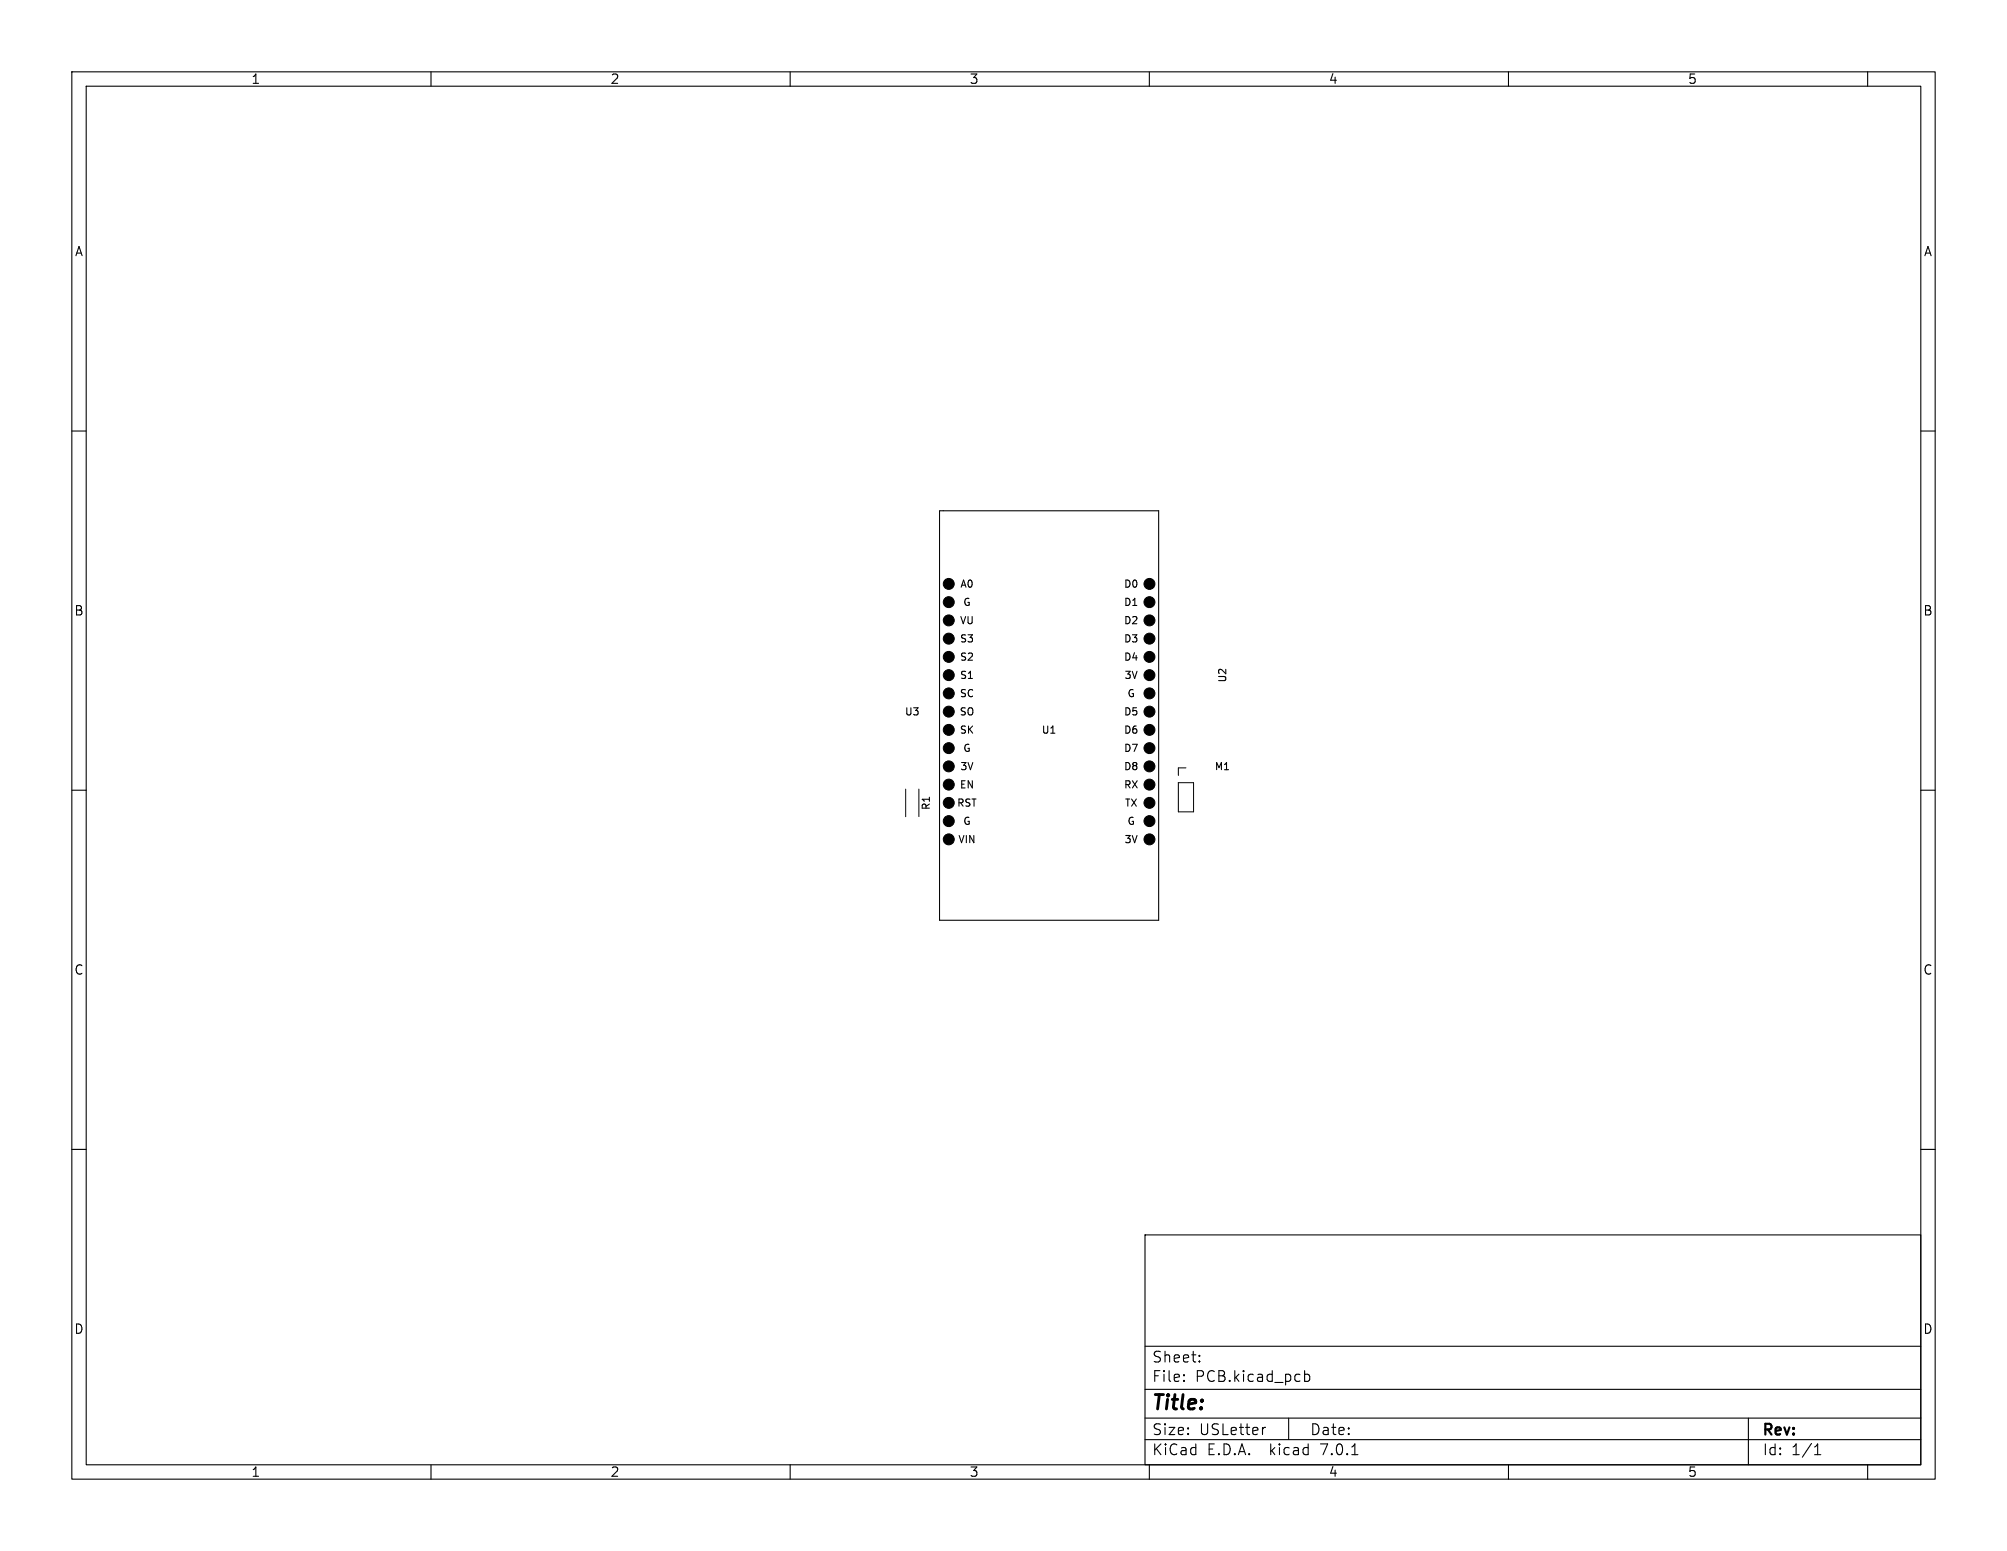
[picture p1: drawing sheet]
<svg xmlns="http://www.w3.org/2000/svg" width="279mm" height="216mm" viewBox="0 0 279 216" stroke-linecap="round" stroke-linejoin="round" font-family="sans-serif">
<defs><g id="words">
<text font-size="2.8" x="160.4" y="196.7">Title:</text>
<g font-size="2.1">
<text x="160.4" y="189.8">Sheet:</text>
<text x="160.4" y="192.5">File:</text>
<text x="166.4" y="192.5">PCB.kicad_pcb</text>
<text x="160.4" y="202.7">KiCad</text>
<text x="160.4" y="199.9">Size:</text>
<text x="167" y="199.9">USLetter</text>
<text x="168" y="202.7">E.D.A.</text>
<text x="176.8" y="202.7">kicad</text>
<text x="182.4" y="199.9">Date:</text>
<text x="183.9" y="202.7">7.0.1</text>
<text x="245.4" y="200.1">Rev:</text>
<text x="245.4" y="202.7">Id:</text>
<text x="249.4" y="202.7">1/1</text>
</g>
<g font-size="1.8">
<text x="35" y="11.8">1</text>
<text x="85" y="11.8">2</text>
<text x="135" y="11.8">3</text>
<text x="185" y="11.8">4</text>
<text x="235" y="11.8">5</text>
<text x="10.4" y="35.8">A</text>
<text x="267.8" y="35.8">A</text>
<text x="10.3" y="85.8">B</text>
<text x="267.7" y="85.8">B</text>
<text x="10.3" y="135.8">C</text>
<text x="267.7" y="135.8">C</text>
<text x="10.3" y="185.8">D</text>
<text x="267.7" y="185.8">D</text>
<text x="35" y="205.7">1</text>
<text x="85" y="205.7">2</text>
<text x="135" y="205.7">3</text>
<text x="185" y="205.7">4</text>
<text x="235" y="205.7">5</text>
</g>
<g font-size="1.4">
<text x="133.6" y="82">A0</text>
<text x="156.4" y="82">D0</text>
<text x="133.6" y="87">VU</text>
<text x="133.6" y="89.6">S3</text>
<text x="134" y="84.5">G</text>
<text x="156.4" y="87">D2</text>
<text x="156.4" y="84.5">D1</text>
<text x="156.4" y="89.6">D3</text>
<text x="133.6" y="92.1">S2</text>
<text x="133.6" y="94.7">S1</text>
<text x="156.4" y="92.1">D4</text>
<text x="156.5" y="94.7">3V</text>
<text x="170.9" y="95.1" transform="rotate(-90 170.9 95.1)">U2</text>
<text x="125.9" y="99.7">U3</text>
<text x="133.5" y="99.7">SO</text>
<text x="133.6" y="97.2">SC</text>
<text x="156.4" y="99.7">D5</text>
<text x="156.9" y="97.2">G</text>
<text x="133.6" y="102.3">SK</text>
<text x="133.6" y="107.4">3V</text>
<text x="134" y="104.8">G</text>
<text x="145" y="102.3">U1</text>
<text x="156.4" y="107.4">D8</text>
<text x="156.4" y="102.3">D6</text>
<text x="156.4" y="104.8">D7</text>
<text x="169" y="107.4">M1</text>
<text x="129.6" y="112.8" transform="rotate(-90 129.6 112.8)">R1</text>
<text x="133.2" y="112.4">RST</text>
<text x="133.6" y="109.9">EN</text>
<text x="156.4" y="109.9">RX</text>
<text x="156.5" y="112.4">TX</text>
<text x="133.3" y="117.5">VIN</text>
<text x="134" y="115">G</text>
<text x="156.5" y="117.5">3V</text>
<text x="156.9" y="115">G</text>
</g>
</g></defs>
<g fill="none" stroke="#000" stroke-width=".15">
<path d="M10 10h259.4v195.9h-259.4zM12 12h255.4v191.9h-255.4zM60 10v2M110 10v2M160 10v2M210 10v2M260 10v2M10 60h2M267.4 60h2M130.8 71.1h30.5v57h-30.5zM10 110h2M267.4 110h2"/>
<path d="M10 160h2M267.4 160h2M159.4 171.9h108v32h-108zM159.4 197.4h108M159.4 193.4h108M159.4 187.4h108M164.8 192.2h.1l-.1 .1M164.8 191.4h.1l-.1 .1M167 189.5v.1M167 188.7v.1M176.2 198.7l-.3 .1M179.4 197.4v3"/>
<path d="M181.6 190.8v1.5M181.6 191.4l.4-.1 .3 .3v.4l-.1 .2-.2 .1-.4-.1M243.4 197.4v6.5M60 203.9v2M110 203.9v2M159.4 200.4h108M160 203.9v2M188.2 202.5h.8M210 203.9v2M252.6 202.5h.9M252.6 201.4l.4-.4v1.5M260 203.9v2"/>
</g>
<path d="M126.1 109.8v3.9M127.9 109.8v3.9M164 108.9h2.2v4.1h-2.2zM165.1 106.9h-1.1v1.1" fill="none" stroke="#000" stroke-width=".14"/>
<g fill="#000" stroke="#000" stroke-width=".14">
<circle cx="132.1" cy="96.5" r=".76"/>
<circle cx="132.1" cy="91.4" r=".76"/>
<circle cx="132.1" cy="88.9" r=".76"/>
<circle cx="132.1" cy="99.1" r=".76"/>
<circle cx="132.1" cy="83.8" r=".76"/>
<circle cx="132.1" cy="81.3" r=".76"/>
<circle cx="132.1" cy="86.4" r=".76"/>
<circle cx="132.1" cy="94" r=".76"/>
<circle cx="160" cy="83.8" r=".76"/>
<circle cx="160" cy="86.4" r=".76"/>
<circle cx="160" cy="81.3" r=".76"/>
<circle cx="160" cy="88.9" r=".76"/>
<circle cx="160" cy="99.1" r=".76"/>
<circle cx="160" cy="96.5" r=".76"/>
<circle cx="160" cy="94" r=".76"/>
<circle cx="160" cy="91.4" r=".76"/>
<circle cx="132.1" cy="106.7" r=".76"/>
<circle cx="132.1" cy="111.8" r=".76"/>
<circle cx="132.1" cy="101.6" r=".76"/>
<circle cx="132.1" cy="114.3" r=".76"/>
<circle cx="132.1" cy="116.8" r=".76"/>
<circle cx="132.1" cy="109.2" r=".76"/>
<circle cx="132.1" cy="104.1" r=".76"/>
<circle cx="160" cy="111.8" r=".76"/>
<circle cx="160" cy="114.3" r=".76"/>
<circle cx="160" cy="106.7" r=".76"/>
<circle cx="160" cy="101.6" r=".76"/>
<circle cx="160" cy="109.2" r=".76"/>
<circle cx="160" cy="116.8" r=".76"/>
<circle cx="160" cy="104.1" r=".76"/>
</g>
<use href="#words"/>
</svg>
